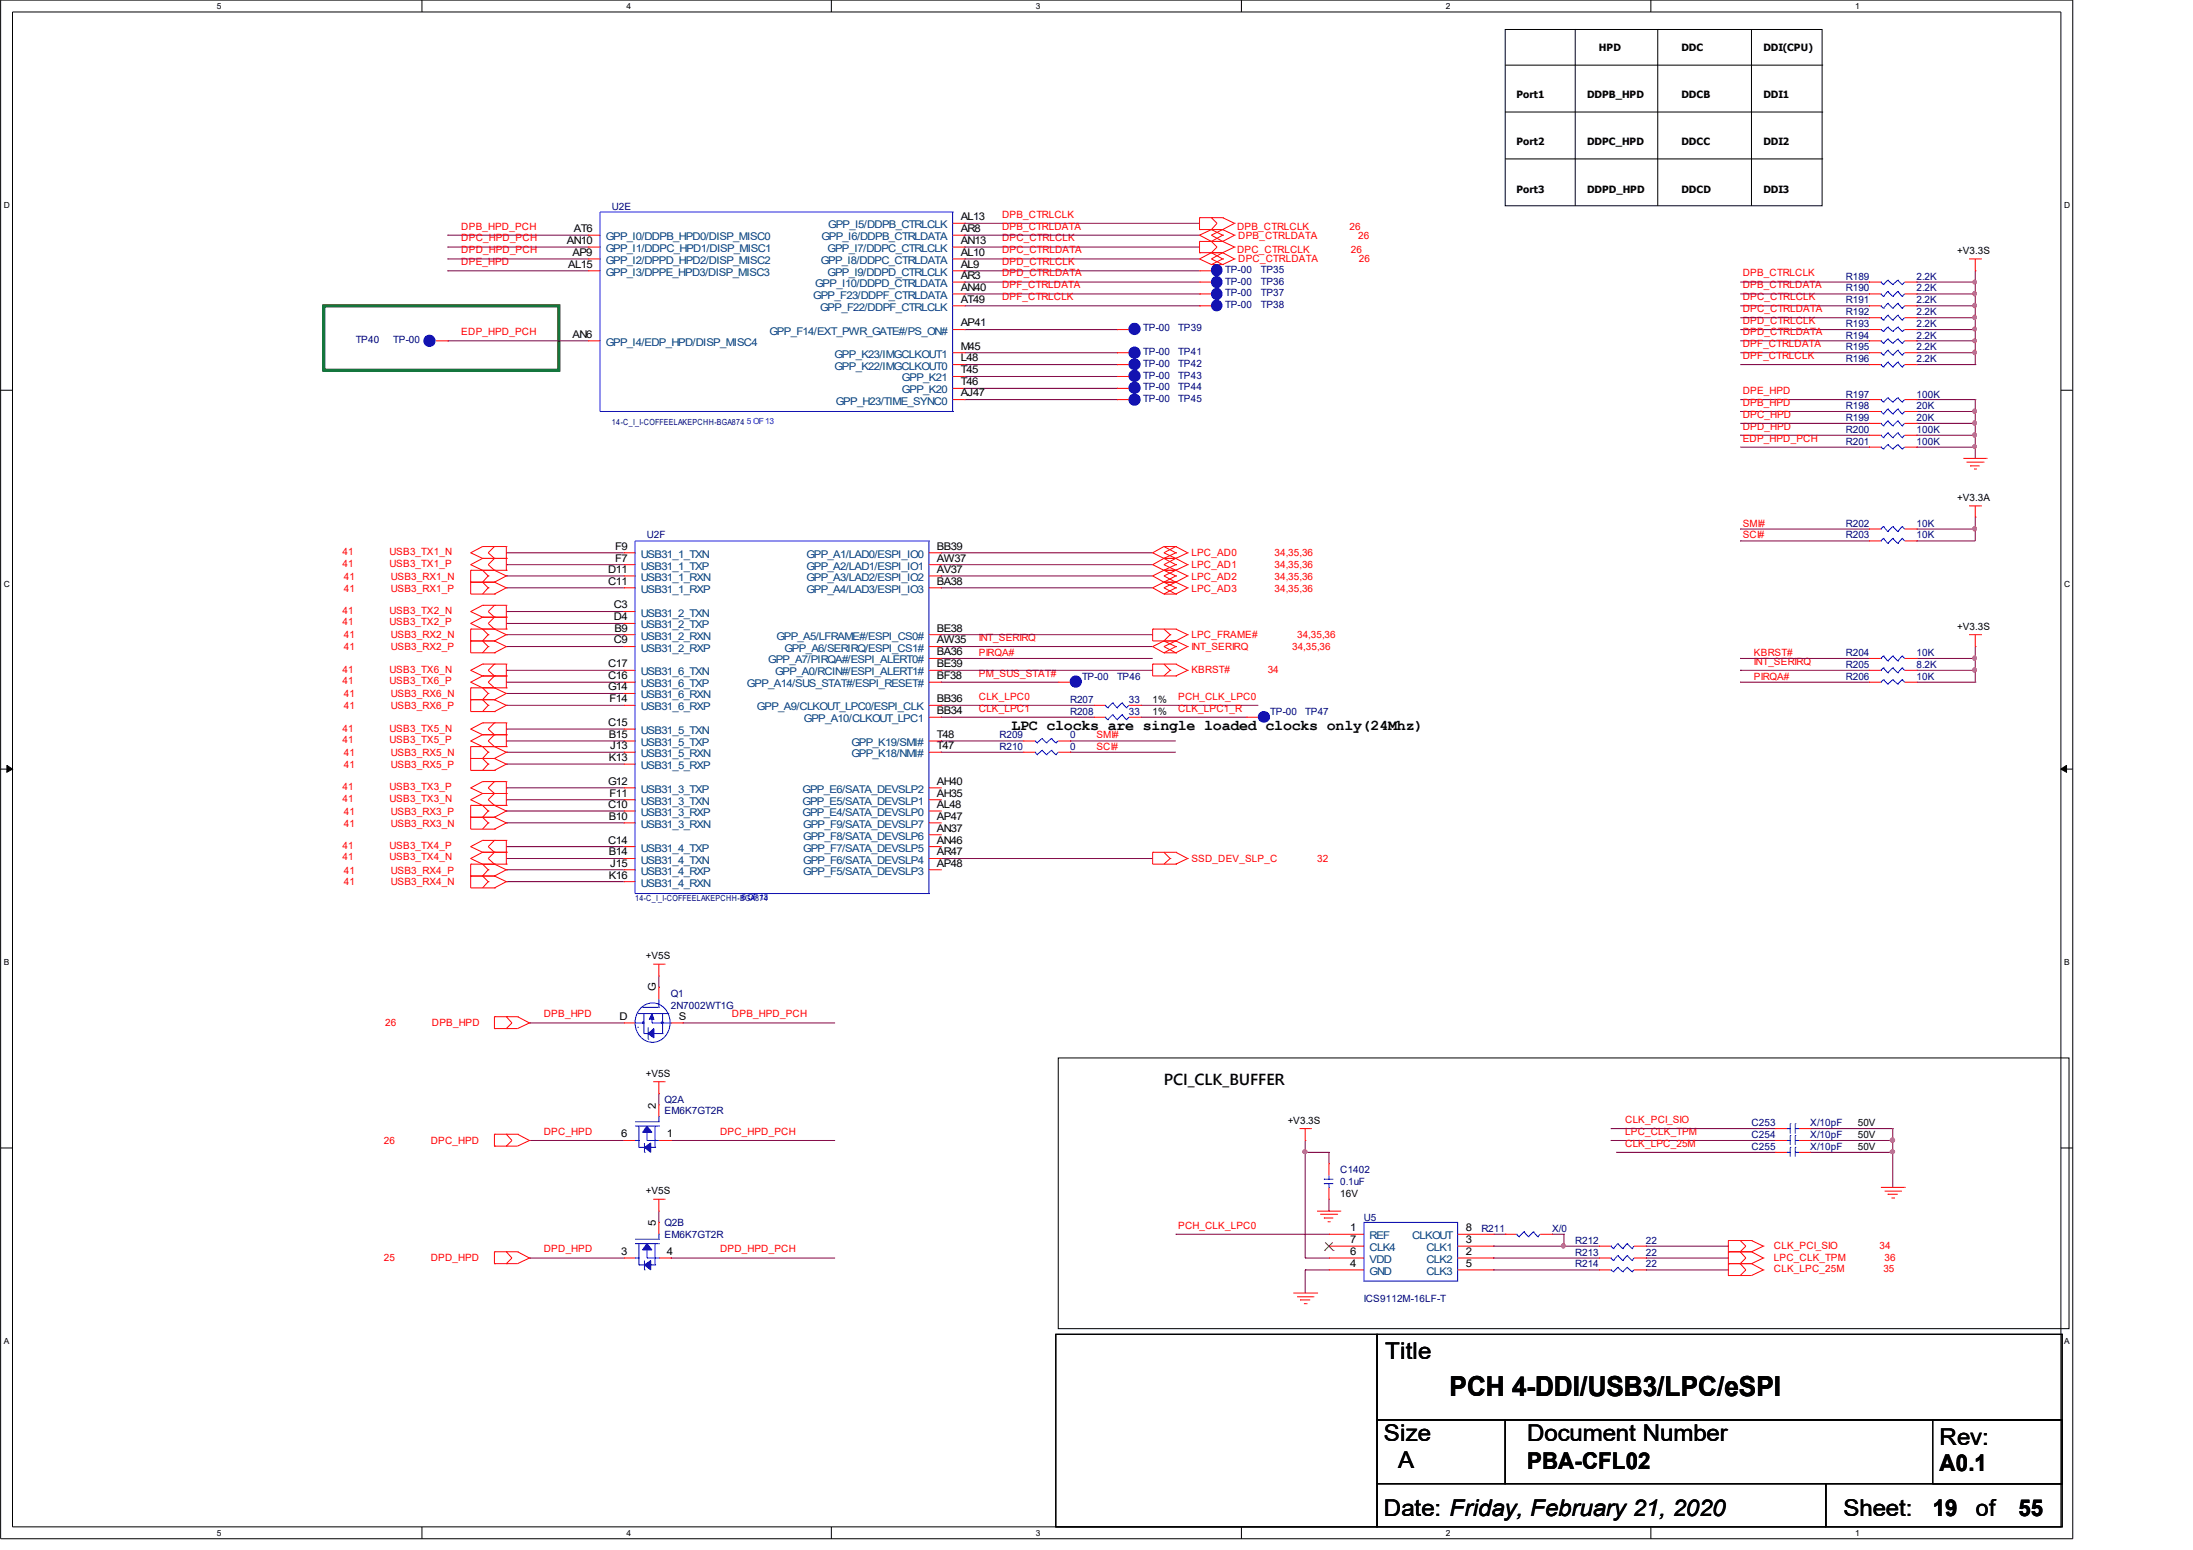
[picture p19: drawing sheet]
<svg xmlns="http://www.w3.org/2000/svg" width="297mm" height="210mm" viewBox="0 0 297 210" stroke-linecap="round" stroke-linejoin="round" font-family="sans-serif">
<defs><g id="words">
<text font-size="3.7" x="196.3" y="189">PCH 4-DDI/USB3/LPC/eSPI</text>
<g font-size="3.1">
<text x="187.6" y="184.1">Title</text>
<text x="187.5" y="195.2">Size</text>
<text x="206.8" y="195.2">Document Number</text>
<text x="262.7" y="195.7">Rev:</text>
<text x="189.4" y="198.8">A</text>
<text x="206.8" y="198.9">PBA-CFL02</text>
<text x="262.7" y="199.2">A0.1</text>
<text x="187.5" y="205.2">Date: Friday, February 21, 2020</text>
<text x="249.7" y="205.2">Sheet:</text>
<text x="261.8" y="205.3">19</text>
<text x="267.6" y="205.2">of</text>
<text x="273.4" y="205.3">55</text>
</g>
<g font-size="2">
<text x="137" y="98.8">LPC clocks are single loaded clocks only(24Mhz)</text>
<text x="157.6" y="146.9">PCI_CLK_BUFFER</text>
</g>
<g font-size="1.4">
<text x="216.6" y="7">HPD</text>
<text x="227.8" y="7">DDC</text>
<text x="238.8" y="7">DDI(CPU)</text>
<text x="205.4" y="13.3">Port1</text>
<text x="215" y="13.3">DDPB_HPD</text>
<text x="227.8" y="13.3">DDCB</text>
<text x="238.8" y="13.3">DDI1</text>
<text x="205.4" y="19.7">Port2</text>
<text x="215" y="19.7">DDPC_HPD</text>
<text x="227.8" y="19.7">DDCC</text>
<text x="238.8" y="19.7">DDI2</text>
<text x="130.1" y="29.8">AL13</text>
<text x="205.4" y="26.1">Port3</text>
<text x="215" y="26.1">DDPD_HPD</text>
<text x="227.8" y="26.1">DDCD</text>
<text x="238.8" y="26.1">DDI3</text>
<text x="76.8" y="33">AN10</text>
<text x="77.6" y="34.6">AP9</text>
<text x="77.7" y="31.4">AT6</text>
<text x="130.1" y="31.4">AR8</text>
<text x="130.1" y="33">AN13</text>
<text x="130.1" y="34.6">AL10</text>
<text x="265.1" y="34.4">+V3.3S</text>
<text x="77" y="36.3">AL15</text>
<text x="130.1" y="41">AT49</text>
<text x="130.1" y="37.8">AR3</text>
<text x="130.1" y="36.3">AL9</text>
<text x="130.1" y="39.4">AN40</text>
<text x="77.6" y="45.7">AN6</text>
<text x="130.1" y="44.2">AP41</text>
<text x="130.1" y="47.3">M45</text>
<text x="130.1" y="49">L48</text>
<text x="130.1" y="52.2">T46</text>
<text x="130.1" y="50.6">T45</text>
<text x="130.1" y="53.7">AJ47</text>
<text x="265.1" y="67.8">+V3.3A</text>
<text x="82.4" y="77.6">D11</text>
<text x="83.3" y="74.4">F9</text>
<text x="83.3" y="76">F7</text>
<text x="126.9" y="74.4">BB39</text>
<text x="126.9" y="77.6">AV37</text>
<text x="126.9" y="76">AW37</text>
<text x="82.4" y="79.2">C11</text>
<text x="83.1" y="82.4">C3</text>
<text x="126.9" y="79.2">BA38</text>
<text x="83.1" y="84">D4</text>
<text x="83.1" y="87.1">C9</text>
<text x="83.2" y="85.5">B9</text>
<text x="126.9" y="87.1">AW35</text>
<text x="126.9" y="85.5">BE38</text>
<text x="126.9" y="88.7">BA36</text>
<text x="265.1" y="85.4">+V3.3S</text>
<text x="82.4" y="90.4">C17</text>
<text x="82.4" y="92">C16</text>
<text x="82.4" y="93.5">G14</text>
<text x="82.5" y="95.1">F14</text>
<text x="126.9" y="92">BF38</text>
<text x="126.9" y="95.1">BB36</text>
<text x="126.9" y="90.4">BE39</text>
<text x="156.1" y="95.2">1%</text>
<text x="82.4" y="98.3">C15</text>
<text x="82.5" y="99.9">B15</text>
<text x="82.6" y="101.4">J13</text>
<text x="126.9" y="101.4">T47</text>
<text x="126.9" y="96.7">BB34</text>
<text x="126.9" y="99.9">T48</text>
<text x="156.1" y="96.8">1%</text>
<text x="82.4" y="106.3">G12</text>
<text x="82.5" y="103.1">K13</text>
<text x="82.5" y="107.9">F11</text>
<text x="126.9" y="107.9">AH35</text>
<text x="126.9" y="106.3">AH40</text>
<text x="82.4" y="109.4">C10</text>
<text x="82.5" y="111">B10</text>
<text x="126.9" y="112.6">AN37</text>
<text x="126.9" y="109.4">AL48</text>
<text x="126.9" y="111">AP47</text>
<text x="82.4" y="114.2">C14</text>
<text x="82.5" y="115.8">B14</text>
<text x="82.5" y="119">K16</text>
<text x="82.6" y="117.4">J15</text>
<text x="126.9" y="117.4">AP48</text>
<text x="126.9" y="115.8">AR47</text>
<text x="126.9" y="114.2">AN46</text>
<text x="87.5" y="129.9">+V5S</text>
<text x="88.8" y="134.2" transform="rotate(-90 88.8 134.2)">G</text>
<text x="83.9" y="138.1">D</text>
<text x="91.9" y="138.1">S</text>
<text x="87.5" y="145.8">+V5S</text>
<text x="84.2" y="154">6</text>
<text x="88.8" y="150.1" transform="rotate(-90 88.8 150.1)">2</text>
<text x="90.3" y="154">1</text>
<text x="174.4" y="152.2">+V3.3S</text>
<text x="251.6" y="152.5">50V</text>
<text x="251.6" y="155.7">50V</text>
<text x="251.6" y="154.1">50V</text>
<text x="87.5" y="161.7">+V5S</text>
<text x="88.8" y="166" transform="rotate(-90 88.8 166)">5</text>
<text x="181.5" y="162.1">16V</text>
<text x="182.9" y="166.7">1</text>
<text x="198.5" y="166.7">8</text>
<text x="84.2" y="169.9">3</text>
<text x="90.3" y="169.9">4</text>
<text x="182.9" y="171.5">4</text>
<text x="182.9" y="168.3">7</text>
<text x="182.9" y="169.9">6</text>
<text x="198.5" y="169.9">2</text>
<text x="198.5" y="168.3">3</text>
<text x="198.5" y="171.5">5</text>
</g>
<g font-size="1.4" fill="#000080">
<text x="82.9" y="28.4">U2E</text>
<text x="165.9" y="40.1">TP-00</text>
<text x="165.9" y="41.8">TP-00</text>
<text x="165.9" y="36.9">TP-00</text>
<text x="165.9" y="38.5">TP-00</text>
<text x="170.8" y="40.1">TP37</text>
<text x="170.8" y="41.8">TP38</text>
<text x="170.8" y="36.9">TP35</text>
<text x="170.8" y="38.5">TP36</text>
<text x="250" y="37.9">R189</text>
<text x="250" y="41.1">R191</text>
<text x="250" y="39.5">R190</text>
<text x="259.6" y="37.9">2.2K</text>
<text x="259.6" y="41.1">2.2K</text>
<text x="259.6" y="39.5">2.2K</text>
<text x="48.2" y="46.5">TP40</text>
<text x="53.3" y="46.5">TP-00</text>
<text x="154.9" y="44.9">TP-00</text>
<text x="159.6" y="44.9">TP39</text>
<text x="250" y="47.4">R195</text>
<text x="250" y="44.3">R193</text>
<text x="250" y="42.7">R192</text>
<text x="250" y="45.9">R194</text>
<text x="259.6" y="47.4">2.2K</text>
<text x="259.6" y="44.3">2.2K</text>
<text x="259.6" y="42.7">2.2K</text>
<text x="259.6" y="45.9">2.2K</text>
<text x="154.9" y="51.3">TP-00</text>
<text x="154.9" y="48.1">TP-00</text>
<text x="154.9" y="52.8">TP-00</text>
<text x="154.9" y="49.7">TP-00</text>
<text x="159.6" y="51.3">TP43</text>
<text x="159.6" y="48.1">TP41</text>
<text x="159.6" y="52.8">TP44</text>
<text x="159.6" y="49.7">TP42</text>
<text x="250" y="53.9">R197</text>
<text x="250" y="49">R196</text>
<text x="259.6" y="53.9">100K</text>
<text x="259.6" y="49">2.2K</text>
<text x="154.9" y="54.5">TP-00</text>
<text x="159.6" y="54.5">TP45</text>
<text x="250" y="57">R199</text>
<text x="250" y="58.6">R200</text>
<text x="250" y="55.4">R198</text>
<text x="259.6" y="57">20K</text>
<text x="259.6" y="58.6">100K</text>
<text x="259.6" y="55.4">20K</text>
<text x="250" y="60.2">R201</text>
<text x="259.6" y="60.2">100K</text>
<text x="250" y="71.3">R202</text>
<text x="259.6" y="71.3">10K</text>
<text x="87.6" y="72.9">U2F</text>
<text x="250" y="72.9">R203</text>
<text x="259.6" y="72.9">10K</text>
<text x="250" y="88.8">R204</text>
<text x="259.6" y="88.8">10K</text>
<text x="144.9" y="95.2">R207</text>
<text x="146.6" y="92">TP-00</text>
<text x="151.3" y="92">TP46</text>
<text x="152.9" y="95.2">33</text>
<text x="250" y="90.4">R205</text>
<text x="250" y="92">R206</text>
<text x="259.6" y="90.4">8.2K</text>
<text x="259.6" y="92">10K</text>
<text x="135.4" y="100">R209</text>
<text x="135.4" y="101.6">R210</text>
<text x="144.9" y="100">0</text>
<text x="144.9" y="96.8">R208</text>
<text x="144.9" y="101.6">0</text>
<text x="152.9" y="96.8">33</text>
<text x="172" y="96.8">TP-00</text>
<text x="176.8" y="96.8">TP47</text>
<text x="90.8" y="135">Q1</text>
<text x="90.8" y="136.6">2N7002WT1G</text>
<text x="90" y="149.4">Q2A</text>
<text x="90" y="150.9">EM6K7GT2R</text>
<text x="237.2" y="152.5">C253</text>
<text x="237.2" y="155.7">C255</text>
<text x="237.2" y="154.1">C254</text>
<text x="245.2" y="152.5">X/10pF</text>
<text x="245.2" y="155.7">X/10pF</text>
<text x="245.2" y="154.1">X/10pF</text>
<text x="181.5" y="158.8">C1402</text>
<text x="181.5" y="160.5">0.1uF</text>
<text x="90" y="166">Q2B</text>
<text x="90" y="167.7">EM6K7GT2R</text>
<text x="184.7" y="165.3">U5</text>
<text x="200.7" y="166.8">R211</text>
<text x="210.2" y="166.8">X/0</text>
<text x="213.4" y="170">R213</text>
<text x="213.4" y="171.6">R214</text>
<text x="213.4" y="168.4">R212</text>
<text x="222.9" y="170">22</text>
<text x="222.9" y="171.6">22</text>
<text x="222.9" y="168.4">22</text>
<text x="184.7" y="176.4">ICS9112M-16LF-T</text>
</g>
<g font-size="1.4" fill="#f00">
<text x="135.7" y="29.5">DPB_CTRLCLK</text>
<text x="62.5" y="35.9">DPE_HPD</text>
<text x="62.5" y="31.1">DPB_HPD_PCH</text>
<text x="62.5" y="32.7">DPC_HPD_PCH</text>
<text x="62.5" y="34.3">DPD_HPD_PCH</text>
<text x="135.7" y="32.7">DPC_CTRLCLK</text>
<text x="135.7" y="34.3">DPC_CTRLDATA</text>
<text x="135.7" y="31.1">DPB_CTRLDATA</text>
<text x="135.7" y="35.9">DPD_CTRLCLK</text>
<text x="167.6" y="31.1">DPB_CTRLCLK</text>
<text x="167.6" y="34.2">DPC_CTRLCLK</text>
<text x="167.7" y="32.4">DPB_CTRLDATA</text>
<text x="167.7" y="35.5">DPC_CTRLDATA</text>
<text x="182.8" y="31.1">26</text>
<text x="183" y="34.2">26</text>
<text x="184" y="32.4">26</text>
<text x="184.1" y="35.5">26</text>
<text x="135.7" y="37.4">DPD_CTRLDATA</text>
<text x="135.7" y="39">DPF_CTRLDATA</text>
<text x="135.7" y="40.7">DPF_CTRLCLK</text>
<text x="236.1" y="40.7">DPC_CTRLCLK</text>
<text x="236.1" y="39">DPB_CTRLDATA</text>
<text x="236.1" y="37.4">DPB_CTRLCLK</text>
<text x="62.5" y="45.4">EDP_HPD_PCH</text>
<text x="236.1" y="43.9">DPD_CTRLCLK</text>
<text x="236.1" y="45.4">DPD_CTRLDATA</text>
<text x="236.1" y="42.3">DPC_CTRLDATA</text>
<text x="236.1" y="47">DPF_CTRLDATA</text>
<text x="236.1" y="53.4">DPE_HPD</text>
<text x="236.1" y="48.6">DPF_CTRLCLK</text>
<text x="236.1" y="58.2">DPD_HPD</text>
<text x="236.1" y="55">DPB_HPD</text>
<text x="236.1" y="56.6">DPC_HPD</text>
<text x="236.1" y="59.8">EDP_HPD_PCH</text>
<text x="236.1" y="71.3">SMI#</text>
<text x="46.4" y="75.2">41</text>
<text x="46.4" y="76.7">41</text>
<text x="52.7" y="75.2">USB3_TX1_N</text>
<text x="52.7" y="76.7">USB3_TX1_P</text>
<text x="161.4" y="75.3">LPC_AD0</text>
<text x="161.4" y="76.9">LPC_AD1</text>
<text x="172.6" y="75.3">34,35,36</text>
<text x="172.6" y="76.9">34,35,36</text>
<text x="236.1" y="72.9">SCI#</text>
<text x="46.4" y="83.2">41</text>
<text x="46.6" y="78.5">41</text>
<text x="46.6" y="80.1">41</text>
<text x="52.7" y="83.2">USB3_TX2_N</text>
<text x="52.9" y="78.5">USB3_RX1_N</text>
<text x="52.9" y="80.1">USB3_RX1_P</text>
<text x="161.4" y="78.5">LPC_AD2</text>
<text x="161.4" y="80.1">LPC_AD3</text>
<text x="172.6" y="78.5">34,35,36</text>
<text x="172.6" y="80.1">34,35,36</text>
<text x="46.4" y="84.7">41</text>
<text x="46.6" y="86.5">41</text>
<text x="46.6" y="88.1">41</text>
<text x="52.7" y="84.7">USB3_TX2_P</text>
<text x="52.9" y="86.5">USB3_RX2_N</text>
<text x="52.9" y="88.1">USB3_RX2_P</text>
<text x="132.6" y="86.8">INT_SERIRQ</text>
<text x="132.6" y="88.8">PIRQA#</text>
<text x="161.4" y="88.1">INT_SERIRQ</text>
<text x="161.4" y="86.5">LPC_FRAME#</text>
<text x="175" y="88.1">34,35,36</text>
<text x="175.7" y="86.5">34,35,36</text>
<text x="237.6" y="88.8">KBRST#</text>
<text x="46.4" y="91.1">41</text>
<text x="46.4" y="92.6">41</text>
<text x="46.6" y="94.4">41</text>
<text x="52.7" y="91.1">USB3_TX6_N</text>
<text x="52.7" y="92.6">USB3_TX6_P</text>
<text x="52.9" y="94.4">USB3_RX6_N</text>
<text x="132.6" y="94.8">CLK_LPC0</text>
<text x="132.6" y="91.6">PM_SUS_STAT#</text>
<text x="159.6" y="94.8">PCH_CLK_LPC0</text>
<text x="161.4" y="91.2">KBRST#</text>
<text x="171.7" y="91.2">34</text>
<text x="237.6" y="90">INT_SERIRQ</text>
<text x="237.6" y="92">PIRQA#</text>
<text x="46.4" y="99.1">41</text>
<text x="46.4" y="100.6">41</text>
<text x="46.6" y="96">41</text>
<text x="52.7" y="99.1">USB3_TX5_N</text>
<text x="52.7" y="100.6">USB3_TX5_P</text>
<text x="52.9" y="96">USB3_RX6_P</text>
<text x="132.6" y="96.4">CLK_LPC1</text>
<text x="148.5" y="100">SMI#</text>
<text x="148.5" y="101.5">SCI#</text>
<text x="159.6" y="96.4">CLK_LPC1_R</text>
<text x="46.4" y="107">41</text>
<text x="46.6" y="102.4">41</text>
<text x="46.6" y="104">41</text>
<text x="52.7" y="107">USB3_TX3_P</text>
<text x="52.9" y="102.4">USB3_RX5_N</text>
<text x="52.9" y="104">USB3_RX5_P</text>
<text x="46.4" y="108.6">41</text>
<text x="46.6" y="110.3">41</text>
<text x="46.6" y="111.9">41</text>
<text x="52.7" y="108.6">USB3_TX3_N</text>
<text x="52.9" y="110.3">USB3_RX3_P</text>
<text x="52.9" y="111.9">USB3_RX3_N</text>
<text x="46.4" y="116.5">41</text>
<text x="46.4" y="115">41</text>
<text x="46.6" y="118.3">41</text>
<text x="46.6" y="119.9">41</text>
<text x="52.7" y="116.5">USB3_TX4_N</text>
<text x="52.7" y="115">USB3_TX4_P</text>
<text x="52.9" y="118.3">USB3_RX4_P</text>
<text x="52.9" y="119.9">USB3_RX4_N</text>
<text x="161.4" y="116.7">SSD_DEV_SLP_C</text>
<text x="178.4" y="116.7">32</text>
<text x="73.7" y="137.8">DPB_HPD</text>
<text x="99.1" y="137.8">DPB_HPD_PCH</text>
<text x="52.2" y="139">26</text>
<text x="58.5" y="139">DPB_HPD</text>
<text x="52" y="154.9">26</text>
<text x="58.3" y="154.9">DPC_HPD</text>
<text x="73.7" y="153.7">DPC_HPD</text>
<text x="97.5" y="153.7">DPC_HPD_PCH</text>
<text x="220.1" y="153.7">LPC_CLK_TPM</text>
<text x="220.1" y="152.1">CLK_PCI_SIO</text>
<text x="220.1" y="155.3">CLK_LPC_25M</text>
<text x="159.6" y="166.4">PCH_CLK_LPC0</text>
<text x="52" y="170.8">25</text>
<text x="58.3" y="170.8">DPD_HPD</text>
<text x="73.7" y="169.6">DPD_HPD</text>
<text x="97.5" y="169.6">DPD_HPD_PCH</text>
<text x="240.3" y="172.2">CLK_LPC_25M</text>
<text x="240.3" y="170.7">LPC_CLK_TPM</text>
<text x="240.3" y="169.1">CLK_PCI_SIO</text>
<text x="254.6" y="169.1">34</text>
<text x="255.1" y="172.2">35</text>
<text x="255.3" y="170.7">36</text>
</g>
<g font-size="1.4" fill="#004080">
<text x="82" y="34.1">GPP_I1/DDPC_HPD1/DISP_MISC1</text>
<text x="82" y="35.7">GPP_I2/DPPD_HPD2/DISP_MISC2</text>
<text x="82" y="32.5">GPP_I0/DDPB_HPD0/DISP_MISC0</text>
<text x="111.2" y="35.7">GPP_I8/DDPC_CTRLDATA</text>
<text x="111.3" y="32.5">GPP_I6/DDPB_CTRLDATA</text>
<text x="112.1" y="34.1">GPP_I7/DDPC_CTRLCLK</text>
<text x="112.2" y="30.9">GPP_I5/DDPB_CTRLCLK</text>
<text x="82" y="37.4">GPP_I3/DPPE_HPD3/DISP_MISC3</text>
<text x="110.2" y="40.5">GPP_F23/DDPF_CTRLDATA</text>
<text x="110.4" y="38.9">GPP_I10/DDPD_CTRLDATA</text>
<text x="112.1" y="37.4">GPP_I9/DDPD_CTRLCLK</text>
<text x="82" y="46.8">GPP_I4/EDP_HPD/DISP_MISC4</text>
<text x="104.2" y="45.3">GPP_F14/EXT_PWR_GATE#/PS_ON#</text>
<text x="111.1" y="42.1">GPP_F22/DDPF_CTRLCLK</text>
<text x="113" y="50.1">GPP_K22/IMGCLKOUT0</text>
<text x="113" y="48.4">GPP_K23/IMGCLKOUT1</text>
<text x="122.2" y="53.3">GPP_K20</text>
<text x="122.2" y="51.7">GPP_K21</text>
<text x="113.2" y="54.8">GPP_H23/TIME_SYNC0</text>
<text x="86.8" y="75.5">USB31_1_TXN</text>
<text x="86.8" y="77.1">USB31_1_TXP</text>
<text x="109.2" y="75.5">GPP_A1/LAD0/ESPI_IO0</text>
<text x="109.2" y="77.1">GPP_A2/LAD1/ESPI_IO1</text>
<text x="86.8" y="78.7">USB31_1_RXN</text>
<text x="86.8" y="80.3">USB31_1_RXP</text>
<text x="86.8" y="83.5">USB31_2_TXN</text>
<text x="109.2" y="80.3">GPP_A4/LAD3/ESPI_IO3</text>
<text x="109.2" y="78.7">GPP_A3/LAD2/ESPI_IO2</text>
<text x="86.8" y="85.1">USB31_2_TXP</text>
<text x="86.8" y="86.6">USB31_2_RXN</text>
<text x="86.8" y="88.2">USB31_2_RXP</text>
<text x="104.1" y="89.8">GPP_A7/PIRQA#/ESPI_ALERT0#</text>
<text x="105.2" y="86.6">GPP_A5/LFRAME#/ESPI_CS0#</text>
<text x="106.3" y="88.2">GPP_A6/SERIRQ/ESPI_CS1#</text>
<text x="86.8" y="91.5">USB31_6_TXN</text>
<text x="86.8" y="93.1">USB31_6_TXP</text>
<text x="86.8" y="94.6">USB31_6_RXN</text>
<text x="101.2" y="93.1">GPP_A14/SUS_STAT#/ESPI_RESET#</text>
<text x="105" y="91.5">GPP_A0/RCIN#/ESPI_ALERT1#</text>
<text x="86.8" y="96.2">USB31_6_RXP</text>
<text x="86.8" y="99.4">USB31_5_TXN</text>
<text x="86.8" y="101">USB31_5_TXP</text>
<text x="102.5" y="96.2">GPP_A9/CLKOUT_LPC0/ESPI_CLK</text>
<text x="108.9" y="97.8">GPP_A10/CLKOUT_LPC1</text>
<text x="115.3" y="101">GPP_K19/SMI#</text>
<text x="86.8" y="102.5">USB31_5_RXN</text>
<text x="86.8" y="104.2">USB31_5_RXP</text>
<text x="86.8" y="107.4">USB31_3_TXP</text>
<text x="108.7" y="107.4">GPP_E6/SATA_DEVSLP2</text>
<text x="115.3" y="102.5">GPP_K18/NMI#</text>
<text x="86.8" y="109">USB31_3_TXN</text>
<text x="86.8" y="110.5">USB31_3_RXP</text>
<text x="86.8" y="112.1">USB31_3_RXN</text>
<text x="108.7" y="110.5">GPP_E4/SATA_DEVSLP0</text>
<text x="108.7" y="109">GPP_E5/SATA_DEVSLP1</text>
<text x="108.8" y="113.7">GPP_F8/SATA_DEVSLP6</text>
<text x="108.8" y="112.1">GPP_F9/SATA_DEVSLP7</text>
<text x="86.8" y="115.3">USB31_4_TXP</text>
<text x="86.8" y="116.9">USB31_4_TXN</text>
<text x="86.8" y="118.5">USB31_4_RXP</text>
<text x="108.8" y="118.5">GPP_F5/SATA_DEVSLP3</text>
<text x="108.8" y="116.9">GPP_F6/SATA_DEVSLP4</text>
<text x="108.8" y="115.3">GPP_F7/SATA_DEVSLP5</text>
<text x="86.8" y="120.1">USB31_4_RXN</text>
<text x="185.5" y="167.8">REF</text>
<text x="191.3" y="167.8">CLKOUT</text>
<text x="185.5" y="172.6">GND</text>
<text x="185.5" y="169.4">CLK4</text>
<text x="185.5" y="171">VDD</text>
<text x="193.2" y="171">CLK2</text>
<text x="193.2" y="169.4">CLK1</text>
<text x="193.2" y="172.6">CLK3</text>
</g>
<g font-size="1.1">
<text x="29.4" y="1.3">5</text>
<text x="84.8" y="1.3">4</text>
<text x="140.3" y="1.3">3</text>
<text x="195.8" y="1.3">2</text>
<text x="251.3" y="1.3">1</text>
<text x=".5" y="28.2">D</text>
<text x="279.6" y="28.2">D</text>
<text x=".5" y="79.4">C</text>
<text x="279.6" y="79.4">C</text>
<text x=".5" y="130.7">B</text>
<text x="279.6" y="130.7">B</text>
<text x=".5" y="182">A</text>
<text x="279.6" y="182">A</text>
<text x="29.4" y="208">5</text>
<text x="84.8" y="208">4</text>
<text x="140.3" y="208">3</text>
<text x="195.8" y="208">2</text>
<text x="251.3" y="208">1</text>
</g>
<g font-size="1.1" fill="#000080">
<text x="82.9" y="57.6">14-C_I_I-COFFEELAKEPCHH-BGA874</text>
<text x="86" y="122">14-C_I_I-COFFEELAKEPCHH-BGA874</text>
</g>
<g font-size="1.1" fill="#00f">
<text x="101.2" y="57.4">5 OF 13</text>
<text x="100.4" y="121.8">6 OF 13</text>
</g>
</g></defs>
<path d="M.1 0h280.7v208.4h-280.7zM1.7 1.6h277.4v205.2h-277.4z" fill="none" stroke="#000" stroke-width=".14"/>
<g fill="#fff">
<path d="M29.4 .3h.5v1.2h-.5z"/>
<path d="M29.4 207h.5v1.2h-.5z"/>
</g>
<path d="M57.1 0v1.6M57.1 206.8v1.6" fill="none" stroke="#000" stroke-width=".14"/>
<g fill="#fff">
<path d="M84.8 .3h.5v1.2h-.5z"/>
<path d="M84.8 207h.5v1.2h-.5z"/>
</g>
<path d="M112.6 0v1.6M112.6 206.8v1.6" fill="none" stroke="#000" stroke-width=".14"/>
<g fill="#fff">
<path d="M140.3 .3h.5v1.2h-.5z"/>
<path d="M140.3 207h.5v1.2h-.5z"/>
</g>
<path d="M168.1 0v1.6M168.1 206.8v1.6" fill="none" stroke="#000" stroke-width=".14"/>
<g fill="#fff">
<path d="M195.8 .3h.5v1.2h-.5z"/>
<path d="M195.8 207h.5v1.2h-.5z"/>
</g>
<path d="M223.6 0v1.6M223.6 206.8v1.6" fill="none" stroke="#000" stroke-width=".14"/>
<g fill="#fff">
<path d="M251.3 .3h.5v1.2h-.5z"/>
<path d="M251.3 207h.5v1.2h-.5z"/>
<path d="M.5 27.2h.7v1.2h-.7z"/>
<path d="M279.6 27.2h.6v1.2h-.6z"/>
<path d="M.5 78.4h.7v1.2h-.7z"/>
<path d="M279.6 78.4h.6v1.2h-.6z"/>
</g>
<path d="M.1 52.8h1.6M279.1 52.8h1.7" fill="none" stroke="#000" stroke-width=".14"/>
<g fill="#fff">
<path d="M.5 129.7h.6v1.2h-.6z"/>
<path d="M279.6 129.7h.6v1.2h-.6z"/>
</g>
<path d="M.1 104.2h1.6M279.1 104.2h1.7" fill="none" stroke="#000" stroke-width=".14"/>
<path d="M.9 103.6l.8 .6-.8 .4zM279.1 104.2l.8-.6v1z" fill="#000" stroke="#000" stroke-width=".14"/>
<g fill="#fff">
<path d="M.5 181h.5v1.2h-.5z"/>
<path d="M279.6 181h.5v1.2h-.5z"/>
</g>
<g fill="none" stroke="#000" stroke-width=".14">
<path d="M203.9 4h42.9v23.9h-42.9zM203.9 15.2h42.9M203.9 8.8h42.9M213.4 4h.1M213.4 4v23.9M224.5 4h.1M224.5 4v23.9M237.2 4h.1M237.2 4v23.9M246.8 15.2h.1M246.8 8.8h.1M203.9 21.5h42.9"/>
<path d="M246.8 21.5h.1M.1 155.5h1.6M143.3 143.3h136.9v36.6h-136.9zM279.1 155.5h1.7M143 180.7h43.5v26.1h-43.5zM186.5 192.3h17.4v8.6h-17.4zM186.5 180.7h92.8v11.6h-92.8zM203.9 192.3h75.4v8.6h-75.4zM261.8 192.3h17.5v8.6h-17.5zM186.5 200.9h60.8v5.9h-60.8zM247.3 200.9h32v5.9h-32z"/>
</g>
<path d="M43.9 41.4h31.8v8.7h-31.8z" fill="none" stroke="#008000" stroke-width=".42"/>
<g fill="none" stroke="#800040" stroke-width=".14">
<path d="M60.6 36.7h.1M60.6 31.8h.1M60.6 33.5h.1M60.6 35.1h.1M60.6 36.7h19.1M60.6 31.8h19.1M60.6 33.5h19.1M60.6 35.1h19.1M130.6 33.5h.1M130.6 35.1h.1M130.6 30.2h.1M130.6 31.8h.1"/>
<path d="M130.6 36.7h.1M130.6 38.2h.1M130.6 38.2h31.9M130.6 39.8h31.9M130.6 36.7h31.9M130.6 31.8h31.9M130.6 33.5h31.9M130.6 35.1h31.9M130.6 30.2h31.9M162.5 39.8h.1M235.7 38.2h17.5M235.7 39.8h17.5"/>
<path d="M253.2 39.8h.1M253.2 38.2h.1M259.6 38.2h.1M259.6 39.8h.1M259.6 38.2h7.9M259.6 39.8h7.9M267.5 36.7h.1M267.5 39.8h.1M267.5 38.2h.1M267.5 36.7v12.7M60.6 46.2h.1M60.6 46.2h19.1"/>
<path d="M130.6 44.6h20.7M130.6 41.4h31.9M130.6 54.1h20.7M130.6 47.8h20.7M130.6 49.4h20.7M130.6 51h20.7M130.6 52.6h20.7M151.3 44.6h.1M151.3 47.8h.1M151.3 49.4h.1M151.3 51h.1M151.3 52.6h.1"/>
<path d="M151.3 54.1h.1M162.5 41.4h.1M235.7 58.9h.1M235.7 55.7h.1M235.7 44.6h17.5M235.7 41.4h17.5M235.7 46.2h17.5M235.7 43h17.5M235.7 55.7h17.5M235.7 57.3h17.5M235.7 58.9h17.5M235.7 54.1h17.5"/>
<path d="M235.7 47.8h17.5M235.7 49.4h17.5M253.2 41.4h.1M253.2 44.6h.1M253.2 46.2h.1M253.2 43h.1M253.2 54.1h.1M253.2 57.3h.1M253.2 47.8h.1M253.2 49.4h.1M259.6 44.6h.1M259.6 41.4h.1"/>
<path d="M259.6 46.2h.1M259.6 43h.1M259.6 55.7h.1M259.6 57.3h.1M259.6 58.9h.1M259.6 54.1h.1M259.6 44.6h7.9M259.6 41.4h7.9M259.6 46.2h7.9M259.6 43h7.9M259.6 55.7h7.9M259.6 57.3h7.9"/>
<path d="M259.6 58.9h7.9M259.6 54.1h7.9M259.6 47.8h7.9M259.6 49.4h7.9M267.5 43h.1M267.5 44.6h.1M267.5 41.4h.1M267.5 55.7h.1M267.5 58.9h.1M267.5 57.3h.1M267.5 54.1h.1M267.5 47.8h.1"/>
<path d="M267.5 46.2h.1M267.5 49.4h.1M267.5 54.1v8M68.6 74.9h.1M68.6 76.5h.1M68.6 78h.1M68.6 79.6h.1M68.6 79.6h15.9M68.6 78h15.9M68.6 76.5h15.9M68.6 74.9h15.9M127.4 79.6h.1"/>
<path d="M127.4 78h.1M127.4 76.5h.1M127.4 74.9h.1M127.4 79.6h28.7M127.4 78h28.7M127.4 76.5h28.7M127.4 74.9h28.7M235.7 71.6h.1M235.7 73.3h.1M235.7 60.6h17.5M235.7 71.6h17.5M235.7 73.3h17.5"/>
<path d="M253.2 60.6h.1M259.6 60.6h.1M259.6 71.6h.1M259.6 73.3h.1M259.6 60.6h7.9M259.6 71.6h7.9M267.5 60.6h.1M267.5 70h.1M267.5 71.6h.1M267.5 70v3.3h-7.9M68.6 82.8h.1M68.6 84.4h.1"/>
<path d="M68.6 86h.1M68.6 87.6h.1M68.6 90.8h.1M68.6 92.4h.1M68.6 93.9h.1M68.6 95.5h.1M68.6 98.7h.1M68.6 90.8h15.9M68.6 82.8h15.9M68.6 84.4h15.9M68.6 86h15.9M68.6 87.6h15.9"/>
<path d="M68.6 95.5h15.9M68.6 92.4h15.9M68.6 93.9h15.9M68.6 98.7h15.9M127.4 87.6h.1M127.4 86h.1M127.4 95.5h.1M127.4 92.4h.1M127.4 89.2h.1M127.4 97.1h.1M127.4 90.8h.1M127.4 90.8h28.7"/>
<path d="M127.4 89.2h28.7M127.4 86h28.7M127.4 87.6h28.7M127.4 95.5h20.8M127.4 92.4h15.9M127.4 97.1h20.8M154.5 95.5h.1M154.5 95.5h15.9M154.5 97.1h14.3M168.8 97.1h.1M235.7 90.8h.1M235.7 89.2h.1"/>
<path d="M235.7 92.4h.1M235.7 90.8h17.5M235.7 89.2h17.5M235.7 92.4h17.5M259.6 89.2h.1M259.6 90.8h.1M259.6 90.8h7.9M259.6 89.2h7.9M259.6 92.4h7.9M267.5 87.6h.1M267.5 89.2h.1M267.5 92.4h.1"/>
<path d="M267.5 90.8h.1M267.5 87.6v4.8M68.6 116.3h.1M68.6 114.7h.1M68.6 117.8h.1M68.6 119.4h.1M68.6 109.8h.1M68.6 111.4h.1M68.6 108.3h.1M68.6 106.7h.1M68.6 100.3h.1M68.6 101.9h.1"/>
<path d="M68.6 103.5h.1M68.6 100.3h15.9M68.6 101.9h15.9M68.6 116.3h15.9M68.6 114.7h15.9M68.6 117.8h15.9M68.6 119.4h15.9M68.6 109.8h15.9M68.6 111.4h15.9M68.6 108.3h15.9M68.6 106.7h15.9M68.6 103.5h15.9"/>
<path d="M127.4 100.3h.1M127.4 101.9h.1M127.4 116.3h.1M127.4 100.3h11.2M127.4 101.9h11.2M127.4 116.3h28.7M144.9 100.3h.1M144.9 101.9h.1M144.9 100.3h14.4M144.9 101.9h14.4M71.7 138.5h.1M71.7 138.5h12.8"/>
<path d="M89.2 133.7h.1M89.2 132.2v1.5M92.5 138.5h.1M92.5 138.5h20.6M71.7 154.4h.1M71.7 154.4h12.8M89.2 148.1h.1M89.2 148.1v1.5M90.8 154.4h.1M90.8 154.4h22.3M176.8 156.1h.1M176.8 154.4h.1"/>
<path d="M176.8 156.1h3.2M176.8 154.4v16M180 156.1h.1M180 156.1v1.5M218.2 154.4h.1M218.2 152.8h.1M218.2 154.4h22.3M218.2 152.8h22.3M218.9 156.1h.1M218.9 156.1h21.6M245.2 156.1h.1M245.2 154.4h.1"/>
<path d="M245.2 152.8h.1M245.2 154.4h11.2M245.2 156.1h11.2M245.2 152.8h11.2M256.4 154.4h.1M256.4 152.8h.1M256.4 156.1h.1M256.4 152.8v8M71.7 170.4h.1M71.7 170.4h12.8M89.2 165.5h.1M89.2 164v1.5"/>
<path d="M90.8 170.4h.1M90.8 170.4h22.3M159.3 167.1h.1M159.3 167.1h20.7M176.8 172h.1M176.8 170.4h.1M176.8 170.4h3.2M176.8 172h3.2M176.8 172v3.1M180 164h.1M180 162.4v1.6M202.3 170.4h.1"/>
<path d="M202.3 168.8h.1M202.3 172h.1M202.3 170.4h14.3M202.3 167.1h1.6M202.3 172h14.3M202.3 168.8h14.3M203.9 167.1h.1M210.2 167.1h.1M210.2 167.1h1.6M211.8 168.8h.1M211.8 167.1h.1M211.8 167.1v1.7"/>
<path d="M222.9 170.4h.1M222.9 168.8h.1M222.9 172h.1M222.9 170.4h11.2M222.9 172h11.2M222.9 168.8h11.2"/>
</g>
<g fill="#f0f" stroke="#f0f" stroke-width=".14">
<circle cx="267.5" cy="44.5" r=".25"/>
<circle cx="267.4" cy="41.4" r=".28"/>
<circle cx="267.4" cy="39.8" r=".28"/>
<circle cx="267.5" cy="46.2" r=".25"/>
<circle cx="267.4" cy="43" r=".28"/>
<circle cx="267.5" cy="38.2" r=".25"/>
<circle cx="267.4" cy="55.7" r=".28"/>
<circle cx="267.4" cy="57.3" r=".28"/>
<circle cx="267.4" cy="58.9" r=".28"/>
<circle cx="267.5" cy="60.5" r=".25"/>
<circle cx="267.4" cy="89.1" r=".28"/>
<circle cx="267.4" cy="90.7" r=".28"/>
<circle cx="267.4" cy="71.6" r=".28"/>
<circle cx="256.3" cy="154.4" r=".3"/>
<circle cx="256.3" cy="156" r=".28"/>
<circle cx="211.7" cy="168.7" r=".28"/>
<circle cx="176.8" cy="156" r=".28"/>
<circle cx="267.4" cy="47.7" r=".28"/>
</g>
<g fill="none" stroke="#f00" stroke-width=".14">
<path d="M79.7 33.5h.1M79.7 35.1h.1M79.7 31.8h.1M79.7 36.7h.1M79.7 35.1h1.6M79.7 33.5h1.6M79.7 31.8h1.6M79.7 36.7h1.6M129 35.1h1.6M129 38.2h1.6M129 33.5h1.6M129 31.8h1.6"/>
<path d="M129 36.7h1.6M129 39.8h1.6M129 30.2h1.6M130.6 38.2h.1M130.6 31.8h.1M130.6 36.7h.1M130.6 39.8h.1M130.6 33.5h.1M130.6 35.1h.1M130.6 30.2h.1M162.5 31.1h.1M162.5 29.5h.1"/>
<path d="M162.5 31.8h.1M162.5 34.2h.1M162.5 32.7h.1M162.5 35.1h.1M162.5 39.8h.1M162.5 36.7h.1M162.5 38.2h.1M162.5 31.1h3.1M162.5 29.5h3.1M162.5 29.5v1.6M162.5 32.7v1.5M162.5 32.7h3.1"/>
<path d="M162.5 31.8l1.6 .9M162.5 34.2h3.1M162.5 35.1l1.6 .7M162.5 38.2h1.6M162.5 36.7h1.6M162.5 39.8h1.6M164.1 31.1h.1M164.1 29.5h.1M164.1 32.7h.1M164.1 34.2h.1M164.1 35.8h.1M164.1 29.5l.7 .7-.7 .9"/>
<path d="M164.1 31.1l-1.6 .7M164.1 31.1l1.5 .7M164.1 32.7l.7 .8-.7 .7M164.1 35.8h1.5M164.1 34.2l-1.6 .9M164.1 34.2l1.5 .9M165.6 29.5h.1M165.6 31.1h.1M165.6 32.7h.1M165.6 31.8h.1M165.6 34.2h.1M165.6 35.8h.1"/>
<path d="M165.6 35.1h.1M165.6 29.5l1.6 .7M165.6 31.1l1.6 .7M165.6 31.1l-1.5 .7 1.5 .9M165.6 31.8l-1.5 .9M165.6 32.7l1.6 .8M165.6 34.2l1.6 .9M165.6 34.2l-1.5 .9 1.5 .7M165.6 35.1l-1.5 .7M167.2 30.2h.1M167.2 31.8h.1M167.2 33.5h.1"/>
<path d="M167.2 35.1h.1M167.2 30.2l-1.6 .9M167.2 31.8l-1.6 .9M167.2 33.5l-1.6 .7M167.2 35.1l-1.6 .7M253.2 38.2h.1M253.2 39.8h.1M253.2 38.2h1.6M253.2 39.8h1.6M258 38.2h1.6M258 39.8h1.6M259.6 38.2h.1"/>
<path d="M259.6 39.8h.1M266.7 35.1h1.6M267.5 36.7h.1M267.5 35.1v1.6M268.3 35.1h.1M59 46.2h1.6M60.6 46.2h.1M79.7 46.2h.1M79.7 46.2h1.6M129 47.8h1.6M129 54.1h1.6M129 44.6h1.6"/>
<path d="M129 49.4h1.6M129 41.4h1.6M129 52.6h1.6M129 51h1.6M130.6 49.4h.1M130.6 44.6h.1M130.6 41.4h.1M130.6 47.8h.1M130.6 52.6h.1M130.6 51h.1M130.6 54.1h.1M151.3 54.1h.1"/>
<path d="M151.3 51h.1M151.3 47.8h.1M151.3 52.6h.1M151.3 44.6h.1M151.3 49.4h.1M151.3 47.8h1.6M151.3 54.1h1.6M151.3 44.6h1.6M151.3 49.4h1.6M151.3 52.6h1.6M151.3 51h1.6M162.5 41.4h.1"/>
<path d="M162.5 41.4h1.6M253.2 47.8h.1M253.2 44.6h.1M253.2 43h.1M253.2 46.2h.1M253.2 57.3h.1M253.2 54.1h.1M253.2 41.4h.1M253.2 58.9h.1M253.2 55.7h.1M253.2 49.4h.1M253.2 47.8h1.6"/>
<path d="M253.2 54.1h1.6M253.2 44.6h1.6M253.2 43h1.6M253.2 46.2h1.6M253.2 57.3h1.6M253.2 49.4h1.6M253.2 41.4h1.6M253.2 58.9h1.6M253.2 55.7h1.6M258 47.8h1.6M258 54.1h1.6M258 44.6h1.6"/>
<path d="M258 43h1.6M258 46.2h1.6M258 57.3h1.6M258 49.4h1.6M258 41.4h1.6M258 58.9h1.6M258 55.7h1.6M259.6 47.8h.1M259.6 44.6h.1M259.6 43h.1M259.6 46.2h.1M259.6 57.3h.1"/>
<path d="M259.6 54.1h.1M259.6 41.4h.1M259.6 58.9h.1M259.6 55.7h.1M259.6 49.4h.1M63.8 74.9h.1M63.8 76.5h.1M63.8 77.2h.1M63.8 78.8h.1M63.8 77.2v3.2h3.2M63.8 77.2h4.8M63.8 78.8h3.2"/>
<path d="M63.8 74.9l1.6 .7M63.8 76.5l1.6 .7 .7 .8M65.4 74h.1M65.4 75.6h.1M65.4 75.6h3.2M65.4 74h3.2M65.4 74l-1.6 .9M65.4 75.6l-1.6 .9M66.1 78h.1M66.1 79.6h.1M66.1 78l-.7 .8 .7 .8M66.1 79.6l-.7 .8"/>
<path d="M67 75.6h.1M67 74h.1M67 77.2h.1M67 78.8h.1M67 74l-.9 .9 .9 .7M67 75.6l-.9 .9 .9 .7M67 77.2l1.6 .8M67 78.8l1.6 .8M68.6 75.6h.1M68.6 74h.1M68.6 77.2h.1M68.6 78h.1"/>
<path d="M68.6 79.6h.1M68.6 74v3.2M68.6 78l-1.6 .8M68.6 79.6l-1.6 .8M84.5 74.9h.1M84.5 76.5h.1M84.5 78h.1M84.5 79.6h.1M84.5 74.9h1.5M84.5 76.5h1.5M84.5 78h1.5M84.5 79.6h1.5"/>
<path d="M125.8 74.9h1.6M125.8 76.5h1.6M125.8 78h1.6M125.8 79.6h1.6M127.4 74.9h.1M127.4 79.6h.1M127.4 78h.1M127.4 76.5h.1M156.1 74.9h.1M156.1 76.5h.1M156.1 78h.1M156.1 79.6h.1"/>
<path d="M156.1 74.9l1.5 .7M156.1 76.5l1.5 .7M156.1 78l1.5 .8M156.1 79.6l1.5 .8M157.6 75.6h.1M157.6 74h.1M157.6 77.2h.1M157.6 78.8h.1M157.6 75.6h1.7M157.6 74h1.7M157.6 74l-1.5 .9M157.6 74l1.7 .9"/>
<path d="M157.6 77.2h1.7M157.6 75.6l-1.5 .9M157.6 75.6l1.7 .9M157.6 78.8h1.7M157.6 77.2l-1.5 .8M157.6 77.2l1.7 .8M157.6 78.8l-1.5 .8M157.6 78.8l1.7 .8M159.3 74h.1M159.3 75.6h.1M159.3 74.9h.1M159.3 77.2h.1"/>
<path d="M159.3 76.5h.1M159.3 78.8h.1M159.3 78h.1M159.3 79.6h.1M159.3 74l1.6 .9M159.3 74l-1.7 .9 1.7 .7M159.3 74.9l-1.7 .7M159.3 75.6l1.6 .9M159.3 75.6l-1.7 .9 3.3 1.5M159.3 76.5l-1.7 .7M159.3 78l-1.7 .8M159.3 78.8l1.6 .8"/>
<path d="M159.3 78.8l-1.7 .8 1.7 .8M159.3 79.6l-1.7 .8M160.9 74.9h.1M160.9 76.5h.1M160.9 78h.1M160.9 79.6h.1M160.9 74.9l-1.6 .7M160.9 76.5l-3.3 1.5 1.7 .8M160.9 78l-1.6 .8M160.9 79.6l-1.6 .8M253.2 71.6h.1M253.2 73.3h.1"/>
<path d="M253.2 60.6h.1M253.2 71.6h1.6M253.2 73.3h1.6M253.2 60.6h1.6M258 71.6h1.6M258 73.3h1.6M258 60.6h1.6M259.6 71.6h.1M259.6 73.3h.1M259.6 60.6h.1M265.9 62.1h3.2M266.4 62.6h2.2"/>
<path d="M266.7 68.5h1.6M266.9 63.1h.1M266.9 63.1h1.2M267.4 63.5h.2M267.5 70h.1M267.5 68.5v1.5M267.6 63.5h.1M268.3 68.5h.1M268.6 62.6h.1M269.1 62.1h.1M63.8 82.8h.1M63.8 84.4h.1"/>
<path d="M63.8 85.2h.1M63.8 86.8h.1M63.8 90.8h.1M63.8 92.4h.1M63.8 93.1h.1M63.8 94.8h.1M63.8 98.7h.1M63.8 82.8l1.6 .8M63.8 84.4l1.6 .8 .7 .8M63.8 85.2h4.8M63.8 86.8h3.2M63.8 85.2v3.2h3.2"/>
<path d="M63.8 93.1v3.3h3.2M63.8 90.8l1.6 .7M63.8 92.4l1.6 .7 .7 .8M63.8 93.1h4.8M63.8 94.8h3.2M63.8 98.7l1.6 .8M65.4 82h.1M65.4 83.6h.1M65.4 89.9h.1M65.4 91.5h.1M65.4 97.9h.1M65.4 99.5h.1"/>
<path d="M65.4 83.6h3.2M65.4 82l-1.6 .8M65.4 82h3.2M65.4 83.6l-1.6 .8M65.4 91.5h3.2M65.4 89.9h3.2M65.4 89.9l-1.6 .9M65.4 91.5l-1.6 .9M65.4 99.5h3.2M65.4 97.9l-1.6 .8M65.4 97.9h3.2M65.4 99.5l-1.6 .8"/>
<path d="M66.1 86h.1M66.1 87.6h.1M66.1 93.9h.1M66.1 95.5h.1M66.1 86l-.7 .8 .7 .8M66.1 87.6l-.7 .8M66.1 93.9l-.7 .9 .7 .7M66.1 95.5l-.7 .9M67 83.6h.1M67 82h.1M67 85.2h.1M67 86.8h.1"/>
<path d="M67 88.4h.1M67 80.4h.1M67 91.5h.1M67 89.9h.1M67 93.1h.1M67 94.8h.1M67 96.4h.1M67 99.5h.1M67 97.9h.1M67 82l-.9 .8 .9 .8M67 83.6l-.9 .8 .9 .8M67 85.2l1.6 .8"/>
<path d="M67 86.8l1.6 .8M67 89.9l-.9 .9 .9 .7M67 91.5l-.9 .9 .9 .7M67 93.1l1.6 .8M67 94.8l1.6 .7M67 97.9l-.9 .8 .9 .8M67 99.5l-.9 .8 .9 .8M68.6 83.6h.1M68.6 82h.1M68.6 85.2h.1M68.6 86h.1M68.6 87.6h.1"/>
<path d="M68.6 91.5h.1M68.6 89.9h.1M68.6 93.1h.1M68.6 93.9h.1M68.6 95.5h.1M68.6 99.5h.1M68.6 97.9h.1M68.6 82v3.2M68.6 89.9v3.2M68.6 97.9v3.2M68.6 86l-1.6 .8M68.6 87.6l-1.6 .8"/>
<path d="M68.6 93.9l-1.6 .9M68.6 95.5l-1.6 .9M84.5 82.8h.1M84.5 84.4h.1M84.5 86h.1M84.5 87.6h.1M84.5 90.8h.1M84.5 92.4h.1M84.5 93.9h.1M84.5 95.5h.1M84.5 98.7h.1M84.5 86h1.5"/>
<path d="M84.5 92.4h1.5M84.5 82.8h1.5M84.5 84.4h1.5M84.5 87.6h1.5M84.5 90.8h1.5M84.5 93.9h1.5M84.5 95.5h1.5M84.5 98.7h1.5M125.8 86h1.6M125.8 92.4h1.6M125.8 87.6h1.6M125.8 90.8h1.6"/>
<path d="M125.8 95.5h1.6M125.8 97.1h1.6M125.8 89.2h1.6M127.4 87.6h.1M127.4 92.4h.1M127.4 95.5h.1M127.4 86h.1M127.4 97.1h.1M127.4 90.8h.1M127.4 89.2h.1M143.3 92.4h.1M143.3 92.4h1.6"/>
<path d="M148.2 95.5h.1M148.2 97.1h.1M148.2 95.5h1.5M148.2 97.1h1.5M152.9 95.5h1.6M152.9 97.1h1.6M154.5 95.5h.1M154.5 97.1h.1M156.1 87.6h.1M156.1 85.2h.1M156.1 89.9h.1M156.1 85.2h3.2"/>
<path d="M156.1 85.2v1.6h3.2M156.1 87.6l1.5 .8M156.1 89.9v1.6h3.2M156.1 89.9h3.2M157.6 80.4h.1M157.6 88.4h.1M157.6 86.8h.1M157.6 88.4h1.7M157.6 80.4h1.7M157.6 86.8l-1.5 .8M157.6 86.8l1.7 .8M157.6 85.2l.9 .8"/>
<path d="M157.6 89.9l.9 .9M158.5 86h.1M158.5 90.8h.1M158.5 86l-.9 .8M158.5 90.8l-.9 .7M159.3 80.4h.1M159.3 86.8h.1M159.3 88.4h.1M159.3 87.6h.1M159.3 85.2h.1M159.3 91.5h.1M159.3 89.9h.1"/>
<path d="M159.3 86.8l1.6 .8M159.3 86.8l-1.7 .8 1.7 .8M159.3 87.6l-1.7 .8M159.3 85.2l1.6 .8M159.3 89.9l1.6 .9M160.9 87.6h.1M160.9 86h.1M160.9 90.8h.1M160.9 87.6l-1.6 .8M160.9 86l-1.6 .8M160.9 90.8l-1.6 .7M168.8 97.1h.1"/>
<path d="M168.8 97.1h1.6M253.2 90.8h.1M253.2 92.4h.1M253.2 89.2h.1M253.2 92.4h1.6M253.2 90.8h1.6M253.2 89.2h1.6M258 92.4h1.6M258 90.8h1.6M258 89.2h1.6M259.6 90.8h.1M259.6 92.4h.1"/>
<path d="M259.6 89.2h.1M266.7 86h1.6M267.5 87.6h.1M267.5 86v1.6M268.3 86h.1M63.8 116.3h.1M63.8 114.7h.1M63.8 117h.1M63.8 118.6h.1M63.8 109.1h.1M63.8 110.7h.1M63.8 108.3h.1"/>
<path d="M63.8 106.7h.1M63.8 100.3h.1M63.8 101.1h.1M63.8 102.7h.1M63.8 101.1v3.2h3.2M63.8 109.1v3.2h3.2M63.8 117v3.2h3.2M63.8 116.3l1.6 .7 .7 .8M63.8 117h4.8M63.8 114.7l1.6 .7M63.8 118.6h3.2M63.8 110.7h3.2"/>
<path d="M63.8 109.1h4.8M63.8 108.3l1.6 .8 .7 .7M63.8 106.7l1.6 .8M63.8 100.3l1.6 .8 .7 .8M63.8 101.1h4.8M63.8 102.7h3.2M65.4 115.4h.1M65.4 113.8h.1M65.4 107.5h.1M65.4 105.8h.1M65.4 115.4l-1.6 .9M65.4 115.4h3.2"/>
<path d="M65.4 113.8l-1.6 .9M65.4 113.8h3.2M65.4 107.5l-1.6 .8M65.4 107.5h3.2M65.4 105.8l-1.6 .9M65.4 105.8h3.2M66.1 117.8h.1M66.1 119.4h.1M66.1 109.8h.1M66.1 111.4h.1M66.1 101.9h.1M66.1 103.5h.1"/>
<path d="M66.1 117.8l-.7 .8 .7 .8M66.1 119.4l-.7 .8M66.1 109.8l-.7 .9 .7 .7M66.1 111.4l-.7 .9M66.1 101.9l-.7 .8 .7 .8M66.1 103.5l-.7 .8M67 117h.1M67 115.4h.1M67 113.8h.1M67 118.6h.1M67 110.7h.1M67 109.1h.1"/>
<path d="M67 112.3h.1M67 107.5h.1M67 105.8h.1M67 101.1h.1M67 102.7h.1M67 104.3h.1M67 115.4l-.9 .9 .9 .7M67 113.8l-.9 .9 .9 .7M67 117l1.6 .8M67 118.6l1.6 .8M67 109.1l1.6 .7M67 110.7l1.6 .7"/>
<path d="M67 107.5l-.9 .8 .9 .8M67 105.8l-.9 .9 .9 .8M67 101.1l1.6 .8M67 102.7l1.6 .8M68.6 117h.1M68.6 115.4h.1M68.6 113.8h.1M68.6 117.8h.1M68.6 119.4h.1M68.6 109.8h.1M68.6 111.4h.1M68.6 109.1h.1"/>
<path d="M68.6 107.5h.1M68.6 105.8h.1M68.6 101.1h.1M68.6 101.9h.1M68.6 103.5h.1M68.6 105.8v3.3M68.6 113.8v3.2M68.6 117.8l-1.6 .8M68.6 119.4l-1.6 .8M68.6 109.8l-1.6 .9M68.6 111.4l-1.6 .9M68.6 101.9l-1.6 .8"/>
<path d="M68.6 103.5l-1.6 .8M84.5 100.3h.1M84.5 101.9h.1M84.5 103.5h.1M84.5 106.7h.1M84.5 108.3h.1M84.5 109.8h.1M84.5 111.4h.1M84.5 114.7h.1M84.5 116.3h.1M84.5 117.8h.1M84.5 119.4h.1"/>
<path d="M84.5 100.3h1.5M84.5 101.9h1.5M84.5 103.5h1.5M84.5 106.7h1.5M84.5 108.3h1.5M84.5 109.8h1.5M84.5 111.4h1.5M84.5 114.7h1.5M84.5 116.3h1.5M84.5 117.8h1.5M84.5 119.4h1.5M125.8 100.3h1.6"/>
<path d="M125.8 101.9h1.6M125.8 106.7h1.6M125.8 108.3h1.6M125.8 109.8h1.6M125.8 111.4h1.6M125.8 114.7h1.6M125.8 116.3h1.6M125.8 117.8h1.6M125.8 113h1.6M127.4 101.9h.1M127.4 117.8h.1M127.4 116.3h.1"/>
<path d="M127.4 114.7h.1M127.4 113h.1M127.4 109.8h.1M127.4 108.3h.1M127.4 111.4h.1M127.4 100.3h.1M127.4 106.7h.1M138.6 100.3h.1M138.6 101.9h.1M138.6 100.3h1.6M138.6 101.9h1.6M143.3 100.3h1.6"/>
<path d="M143.3 101.9h1.6M144.9 100.3h.1M144.9 101.9h.1M156.1 115.4h.1M156.1 115.4v1.6h3.2M156.1 115.4h3.2M157.6 115.4l.9 .9M158.5 116.3h.1M158.5 116.3l-.9 .7M159.3 117h.1M159.3 115.4h.1M159.3 115.4l1.6 .9"/>
<path d="M160.9 116.3h.1M160.9 116.3l-1.6 .7M67 139.3h.1M67 137.7h.1M67 120.2h.1M67 137.7v1.6M67 137.7h3.1M68.6 139.3h.1M68.6 137.7h.1M68.6 137.7l.7 .8-.7 .8M70.1 137.7h.1M70.1 137.7l1.6 .8"/>
<path d="M71.7 138.5h.1M71.7 138.5l-1.6 .8h-3.1M84.5 138.5h.1M84.5 138.5h1.5M88.5 130.6h1.5M89.2 132.2h.1M89.2 133.7h.1M89.2 130.6v1.6M89.2 133.7v1.6M90 130.6h.1M90.8 138.5h1.7M92.5 138.5h.1"/>
<path d="M67 155.2h.1M67 153.6h.1M67 153.6v1.6M67 153.6h3.1M68.6 155.2h.1M68.6 153.6h.1M68.6 153.6l.7 .8-.7 .8M70.1 153.6h.1M70.1 153.6l1.6 .8M71.7 154.4h.1M71.7 154.4l-1.6 .8h-3.1M84.5 154.4h.1"/>
<path d="M84.5 154.4h1.5M88.5 146.5h1.5M89.2 148.1h.1M89.2 149.6h.1M89.2 146.5v1.6M89.2 149.6v1.6M89.2 154.4h1.6M90 146.5h.1M90.8 154.4h.1M176 152.8h1.5M176.8 154.4h.1M176.8 152.8v1.6"/>
<path d="M177.5 152.8h.1M180 157.6h.1M180 157.6v1.6M240.5 152.8h.1M240.5 156.1h.1M240.5 154.4h.1M240.5 152.8h1.6M240.5 156.1h1.6M240.5 154.4h1.6M243.7 152.8h1.5M243.7 156.1h1.5M243.7 154.4h1.5"/>
<path d="M245.2 152.8h.1M245.2 156.1h.1M245.2 154.4h.1M67 171.1h.1M67 169.5h.1M67 169.5h3.1M67 169.5v1.6M68.6 171.1h.1M68.6 169.5h.1M68.6 169.5l.7 .9-.7 .7M70.1 169.5h.1M70.1 169.5l1.6 .9"/>
<path d="M71.7 170.4h.1M71.7 170.4l-1.6 .7h-3.1M84.5 170.4h.1M84.5 170.4h1.5M88.5 162.4h1.5M89.2 164h.1M89.2 165.5h.1M89.2 162.4v1.6M89.2 165.5v1.6M89.2 170.4h1.6M90 162.4h.1M90.8 170.4h.1"/>
<path d="M175.2 175.1h3.2M175.7 175.6h2.2M176.1 176h.1M176.1 176h1.4M176.6 176.5h.4M177 176.5h.1M177.9 175.6h.1M178.4 175.1h.1M178.4 164h3.1M178.8 164.4h2.3M179.3 164.9h.1M179.3 164.9h1.3"/>
<path d="M179.8 165.5h.3M180 167.1h.1M180 172h.1M180 168.8h.1M180 170.4h.1M180 162.4h.1M180 167.1h4.7M180 170.4h4.7M180 168.8h4.7M180 172h4.7M180 160.8v1.6M180.1 165.5h.1"/>
<path d="M181.1 164.4h.1M181.5 164h.1M197.4 167.1h4.9M197.4 170.4h4.9M197.4 168.8h4.9M197.4 172h4.9M202.3 170.4h.1M202.3 168.8h.1M202.3 167.1h.1M202.3 172h.1M203.9 167.1h.1M203.9 167.1h1.5"/>
<path d="M208.6 167.1h1.6M210.2 167.1h.1M216.6 170.4h.1M216.6 172h.1M216.6 168.8h.1M216.6 170.4h1.6M216.6 168.8h1.6M216.6 172h1.6M221.3 170.4h1.6M221.3 168.8h1.6M221.3 172h1.6M222.9 170.4h.1"/>
<path d="M222.9 172h.1M222.9 168.8h.1M234.1 172.7h.1M234.1 171.1h.1M234.1 169.5h.1M234.1 168h.1M234.1 171.1h3.1M234.1 169.5h3.1M234.1 168v4.7M234.1 168h3.1M235.7 172.7h.1M235.7 171.1h.1"/>
<path d="M235.7 169.5h.1M235.7 168h.1M235.7 171.1l.8 .9-.8 .7M235.7 169.5l.8 .9-.8 .7M235.7 168l.8 .8-.8 .7M237.2 171.1h.1M237.2 169.5h.1M237.2 168h.1M237.2 171.1l1.6 .9M237.2 169.5l1.6 .9M237.2 168l1.6 .8M238.8 172h.1"/>
<path d="M238.8 170.4h.1M238.8 168.8h.1M238.8 172l-1.6 .7h-3.1M238.8 170.4l-1.6 .7M238.8 168.8l-1.6 .7M254.8 160.8h3.2M255.3 161.3h2.2M255.7 161.7h.1M255.7 161.7h1.3M256.2 162.2h.3M256.5 162.2h.1M257.5 161.3h.1"/>
<path d="M258 160.8h.1"/>
</g>
<g fill="#00f" stroke="#00f" stroke-width=".14">
<path d="M87.8 140l.8-.7v1.3z"/>
<path d="M87.6 152.5l.7 .8h-1.3z" fill-rule="evenodd"/>
<path d="M87.3 155.4l.8-.6v1.3z" fill-rule="evenodd"/>
<path d="M88.3 137.3l.3 .7h-.6z" fill-rule="evenodd"/>
<path d="M87.1 138.4h.1l-.1 .2z" fill-rule="evenodd"/>
<path d="M87.6 168.4l.7 .9h-1.3z" fill-rule="evenodd"/>
<path d="M87.3 171.3l.8-.6v1.3z" fill-rule="evenodd"/>
<circle cx="145.7" cy="92.3" r=".76"/>
<circle cx="153.7" cy="54.1" r=".76"/>
<circle cx="153.7" cy="50.9" r=".76"/>
<circle cx="164.8" cy="39.8" r=".74"/>
<circle cx="89.7" cy="138.5" r=".13"/>
<circle cx="153.7" cy="47.8" r=".76"/>
<circle cx="164.8" cy="41.4" r=".72"/>
<circle cx="153.7" cy="52.5" r=".76"/>
<circle cx="153.7" cy="44.5" r=".76"/>
<circle cx="58.2" cy="46.2" r=".76"/>
<circle cx="164.8" cy="36.6" r=".74"/>
<circle cx="153.7" cy="49.3" r=".75"/>
<circle cx="171.2" cy="97.1" r=".75"/>
<circle cx="164.8" cy="38.2" r=".74"/>
</g>
<g fill="none" stroke="#00f" stroke-width=".14">
<path d="M129 28.7h.1M129 28.7h-47.7v27M129 28.7v27M254.8 38.2h.1M254.8 39.8h.1M254.8 38.2l.3 .3M254.8 39.8l.3 .3M255.1 38.5h.1M255.7 37.9h.1M255.7 39.5h.1M255.7 37.9l-.6 .6M255.7 37.9l.7 .6"/>
<path d="M255.7 39.5l-.6 .6M255.7 39.5l.7 .6M256.4 38.5h.1M257 37.9h.1M257 39.5h.1M257 37.9l.6 .6M257 37.9l-.6 .6M257 39.5l.6 .6M257 39.5l-.6 .6M257.6 38.5h.1M258 38.2l-.4 .3M258 39.8l-.4 .3"/>
<path d="M81.3 55.7h.1M81.3 55.7h47.7M129 55.7h.1M254.8 47.8h.1M254.8 44.6h.1M254.8 43h.1M254.8 46.2h.1M254.8 57.3h.1M254.8 54.1h.1M254.8 41.4h.1M254.8 58.9h.1M254.8 55.7h.1"/>
<path d="M254.8 49.4h.1M254.8 47.8l.3 .3M254.8 44.6l.3 .3M254.8 43l.3 .4M254.8 46.2l.3 .3M254.8 57.3l.3 .4M254.8 54.1l.3 .4M254.8 41.4l.3 .4M254.8 58.9l.3 .4M254.8 55.7l.3 .4M254.8 49.4l.3 .3M255.1 48.1h.1"/>
<path d="M255.1 44.9h.1M255.1 43.4h.1M255.1 46.5h.1M255.1 57.7h.1M255.1 54.5h.1M255.1 41.8h.1M255.1 59.3h.1M255.1 56.1h.1M255.1 40.1h.1M255.1 49.7h.1M255.7 47.4h.1M255.7 44.3h.1"/>
<path d="M255.7 42.7h.1M255.7 45.9h.1M255.7 57h.1M255.7 53.9h.1M255.7 41.1h.1M255.7 58.6h.1M255.7 55.4h.1M255.7 49h.1M255.7 47.4l-.6 .7M255.7 47.4l.7 .7M255.7 44.3l-.6 .6M255.7 44.3l.7 .6"/>
<path d="M255.7 42.7l-.6 .7M255.7 42.7l.7 .7M255.7 45.9l-.6 .6M255.7 45.9l.7 .6M255.7 57l-.6 .7M255.7 57l.7 .7M255.7 53.9l-.6 .6M255.7 53.9l.7 .6M255.7 41.1l-.6 .7M255.7 41.1l.7 .7M255.7 58.6l-.6 .7M255.7 58.6l.7 .7"/>
<path d="M255.7 55.4l-.6 .7M255.7 55.4l.7 .7M255.7 49l-.6 .7M255.7 49l.7 .7M256.4 48.1h.1M256.4 44.9h.1M256.4 43.4h.1M256.4 46.5h.1M256.4 57.7h.1M256.4 54.5h.1M256.4 41.8h.1M256.4 59.3h.1"/>
<path d="M256.4 56.1h.1M256.4 40.1h.1M256.4 49.7h.1M257 47.4h.1M257 44.3h.1M257 42.7h.1M257 45.9h.1M257 57h.1M257 53.9h.1M257 41.1h.1M257 58.6h.1M257 55.4h.1"/>
<path d="M257 49h.1M257 47.4l.6 .7M257 47.4l-.6 .7M257 44.3l.6 .6M257 44.3l-.6 .6M257 42.7l.6 .7M257 42.7l-.6 .7M257 45.9l.6 .6M257 45.9l-.6 .6M257 57l.6 .7M257 57l-.6 .7M257 53.9l.6 .6"/>
<path d="M257 53.9l-.6 .6M257 41.1l.6 .7M257 41.1l-.6 .7M257 58.6l.6 .7M257 58.6l-.6 .7M257 55.4l.6 .7M257 55.4l-.6 .7M257 49l.6 .7M257 49l-.6 .7M257.6 48.1h.1M257.6 44.9h.1M257.6 43.4h.1"/>
<path d="M257.6 46.5h.1M257.6 57.7h.1M257.6 54.5h.1M257.6 41.8h.1M257.6 59.3h.1M257.6 56.1h.1M257.6 40.1h.1M257.6 49.7h.1M258 47.8l-.4 .3M258 44.6l-.4 .3M258 43l-.4 .4M258 46.2l-.4 .3"/>
<path d="M258 57.3l-.4 .4M258 54.1l-.4 .4M258 41.4l-.4 .4M258 58.9l-.4 .4M258 55.7l-.4 .4M258 49.4l-.4 .3M125.8 73.3h.1M125.8 73.3h-39.8v47.7M125.8 73.3v47.7M254.8 71.6h.1M254.8 73.3h.1M254.8 60.6h.1"/>
<path d="M254.8 60.6l.3 .2M255.1 71.3h.1M255.1 72.9h.1M255.1 60.8h.1M255.1 71.3l.6 .7M255.1 71.3l-.3 .3M255.1 72.9l.6 .7M255.1 72.9l-.3 .4M255.7 72h.1M255.7 73.6h.1M255.7 60.2h.1M255.7 60.2l-.6 .6"/>
<path d="M255.7 60.2l.7 .6M256.4 71.3h.1M256.4 72.9h.1M256.4 60.8h.1M256.4 71.3l.6 .7M256.4 71.3l-.7 .7M256.4 72.9l.6 .7M256.4 72.9l-.7 .7M257 72h.1M257 73.6h.1M257 60.2h.1M257 60.2l.6 .6"/>
<path d="M257 60.2l-.6 .6M257.6 71.3h.1M257.6 72.9h.1M257.6 60.8h.1M257.6 71.3l.4 .3M257.6 71.3l-.6 .7M257.6 72.9l.4 .4M257.6 72.9l-.6 .7M258 60.6l-.4 .2M149.7 95.5h.1M149.7 97.1h.1M149.7 95.5l.3 .4"/>
<path d="M149.7 97.1l.3 .4M150 95.9h.1M150 97.5h.1M150.7 95.2h.1M150.7 96.8h.1M150.7 95.2l-.7 .7M150.7 95.2l.6 .7M150.7 96.8l-.7 .7M150.7 96.8l.6 .7M151.3 95.9h.1M151.3 97.5h.1M152 95.2h.1"/>
<path d="M152 96.8h.1M152 95.2l.6 .7M152 95.2l-.7 .7M152 96.8l.6 .7M152 96.8l-.7 .7M152.6 95.9h.1M152.6 97.5h.1M152.9 95.5l-.3 .4M152.9 97.1l-.3 .4M254.8 90.8h.1M254.8 92.4h.1M254.8 89.2h.1"/>
<path d="M255.1 90.4h.1M255.1 92h.1M255.1 88.8h.1M255.1 90.4l.6 .7M255.1 90.4l-.3 .4M255.1 92l.6 .6M255.1 92l-.3 .4M255.1 88.8l.6 .7M255.1 88.8l-.3 .4M255.7 91.1h.1M255.7 92.6h.1M255.7 89.5h.1"/>
<path d="M256.4 90.4h.1M256.4 92h.1M256.4 88.8h.1M256.4 90.4l.6 .7M256.4 90.4l-.7 .7M256.4 92l.6 .6M256.4 92l-.7 .6M256.4 88.8l.6 .7M256.4 88.8l-.7 .7M257 91.1h.1M257 92.6h.1M257 89.5h.1"/>
<path d="M257.6 90.4h.1M257.6 92h.1M257.6 88.8h.1M257.6 90.4l.4 .4M257.6 90.4l-.6 .7M257.6 92l.4 .4M257.6 92l-.6 .6M257.6 88.8l.4 .4M257.6 88.8l-.6 .7M140.2 100.3h.1M140.2 101.9h.1M140.2 100.3l.3 .3"/>
<path d="M140.2 101.9l.3 .3M140.5 100.6h.1M140.5 102.2h.1M141.1 100h.1M141.1 101.6h.1M141.1 100l-.6 .6M141.1 100l.6 .6M141.1 101.6l-.6 .6M141.1 101.6l.6 .6M141.7 100.6h.1M141.7 102.2h.1M142.4 100h.1"/>
<path d="M142.4 101.6h.1M142.4 100l.6 .6M142.4 100l-.7 .6M142.4 101.6l.6 .6M142.4 101.6l-.7 .6M143 100.6h.1M143 102.2h.1M143.3 100.3l-.3 .3M143.3 101.9l-.3 .3M86 121h.1M86 121h39.8M86 138.5h1.2"/>
<path d="M86.4 139.1h.1M86.4 137.3h4.1M86.9 136.4a2.29 2.29 0 0 1 3.8 1.5 2.55 2.55 0 0 1-2.9 3.2 2.79 2.79 0 0 1-.9-4.7zM87 136.4h.1M87 136.4h2.2M87.2 137.3h.1M87.2 138.5h.1M87.2 137.3v2.7h.8M87.8 139.1v1.6M88 140h.1M88.3 138.5h.1M88.3 138.5h2.5"/>
<path d="M88.3 138v.5M88.6 140h.1M88.6 140h1.1M89.2 136.4h.1M89.2 135.3v1.1M89.7 140h.1M89.7 137.3v2.7M90.5 137.3h.1M90.8 138.5h.1M125.8 121h.1M86 154.4h.1M86 152.5h3.2"/>
<path d="M86 151.9h3.2M86 154.4h.5M86.5 154.4h.1M86.5 155.4h.1M86.5 152.5v2.9M86.5 155.4h.8M87.3 155.4h.1M87.3 156.1h.1M87.3 154.8v1.3M87.6 154.4h.1M87.6 153.3v1.1M87.6 154.4h1.6"/>
<path d="M87.8 140.7h.1M88.1 155.4h.1M88.1 155.4h.6M88.7 154.4h.1M88.7 155.4h.1M88.7 152.5v2.9M89.2 152.5h.1M89.2 151.9h.1M89.2 151.2h.1M89.2 154.4h.1M89.2 151.2v.7M179.3 159.7h.1"/>
<path d="M179.3 159.7h1.3M180 159.7h.1M180 159.2v.5M242.1 152.8h.1M242.1 156.1h.1M242.1 154.4h.1M242.1 152.8h.4M242.1 156.1h.4M242.1 154.4h.4M242.5 152.2h.1M242.5 155.4h.1M242.5 153.8h.1"/>
<path d="M242.5 152.2v1.3M242.5 153.8v1.2M242.5 155.4v1.2M243.2 152.2h.1M243.2 152.8h.1M243.2 155.4h.1M243.2 156.1h.1M243.2 153.8h.1M243.2 154.4h.1M243.2 152.8h.5M243.2 152.2v1.3M243.2 153.8v1.2"/>
<path d="M243.2 155.4v1.2M243.2 156.1h.5M243.2 154.4h.5M86 170.4h.1M86 168.4h3.2M86 167.8h3.2M86 170.4h.5M86.5 170.4h.1M86.5 171.3h.1M86.5 168.4v2.9M86.5 171.3h.8M87.3 171.3h.1"/>
<path d="M87.3 172h.1M87.3 170.7v1.3M87.6 170.4h.1M87.6 169.3v1.1M87.6 170.4h1.6M88.1 171.3h.1M88.1 171.3h.6M88.7 170.4h.1M88.7 171.3h.1M88.7 168.4v2.9M89.2 168.4h.1M89.2 167.8h.1"/>
<path d="M89.2 167.1h.1M89.2 170.4h.1M89.2 167.1v.7M179.3 160.3h.1M179.3 160.3h1.3M180 160.8h.1M180 160.3v.5M184.7 165.5h12.7v8h-12.7zM205.4 167.1h.1M205.4 167.1l.3 .4M205.7 167.5h.1M206.4 166.8h.1"/>
<path d="M206.4 166.8l-.7 .7M206.4 166.8l.6 .7M207 167.5h.1M207.7 166.8h.1M207.7 166.8l.6 .7M207.7 166.8l-.7 .7M208.3 167.5h.1M208.6 167.1l-.3 .4M218.2 170.4h.1M218.2 172h.1M218.2 168.8h.1M218.2 170.4l.3 .3"/>
<path d="M218.2 172l.3 .2M218.2 168.8l.3 .3M218.5 170.7h.1M218.5 172.2h.1M218.5 169.1h.1M219.1 170h.1M219.1 171.6h.1M219.1 168.4h.1M219.1 170l-.6 .7M219.1 170l.7 .7M219.1 171.6l-.6 .6M219.1 171.6l.7 .6"/>
<path d="M219.1 168.4l-.6 .7M219.1 168.4l.7 .7M219.8 170.7h.1M219.8 172.2h.1M219.8 169.1h.1M220.4 170h.1M220.4 171.6h.1M220.4 168.4h.1M220.4 170l.7 .7M220.4 170l-.6 .7M220.4 171.6l.7 .6M220.4 171.6l-.6 .6"/>
<path d="M220.4 168.4l.7 .7M220.4 168.4l-.6 .7M221.1 170.7h.1M221.1 172.2h.1M221.1 169.1h.1M221.3 170.4l-.2 .3M221.3 172l-.2 .2M221.3 168.8l-.2 .3"/>
</g>
<path d="M179.4 169.3h.1M179.5 168.2l1.1 1.1M180.5 168.2l-1.1 1.1M180.6 169.3h.1" fill="none" stroke="#804000" stroke-width=".14"/>
<use href="#words"/>
</svg>
